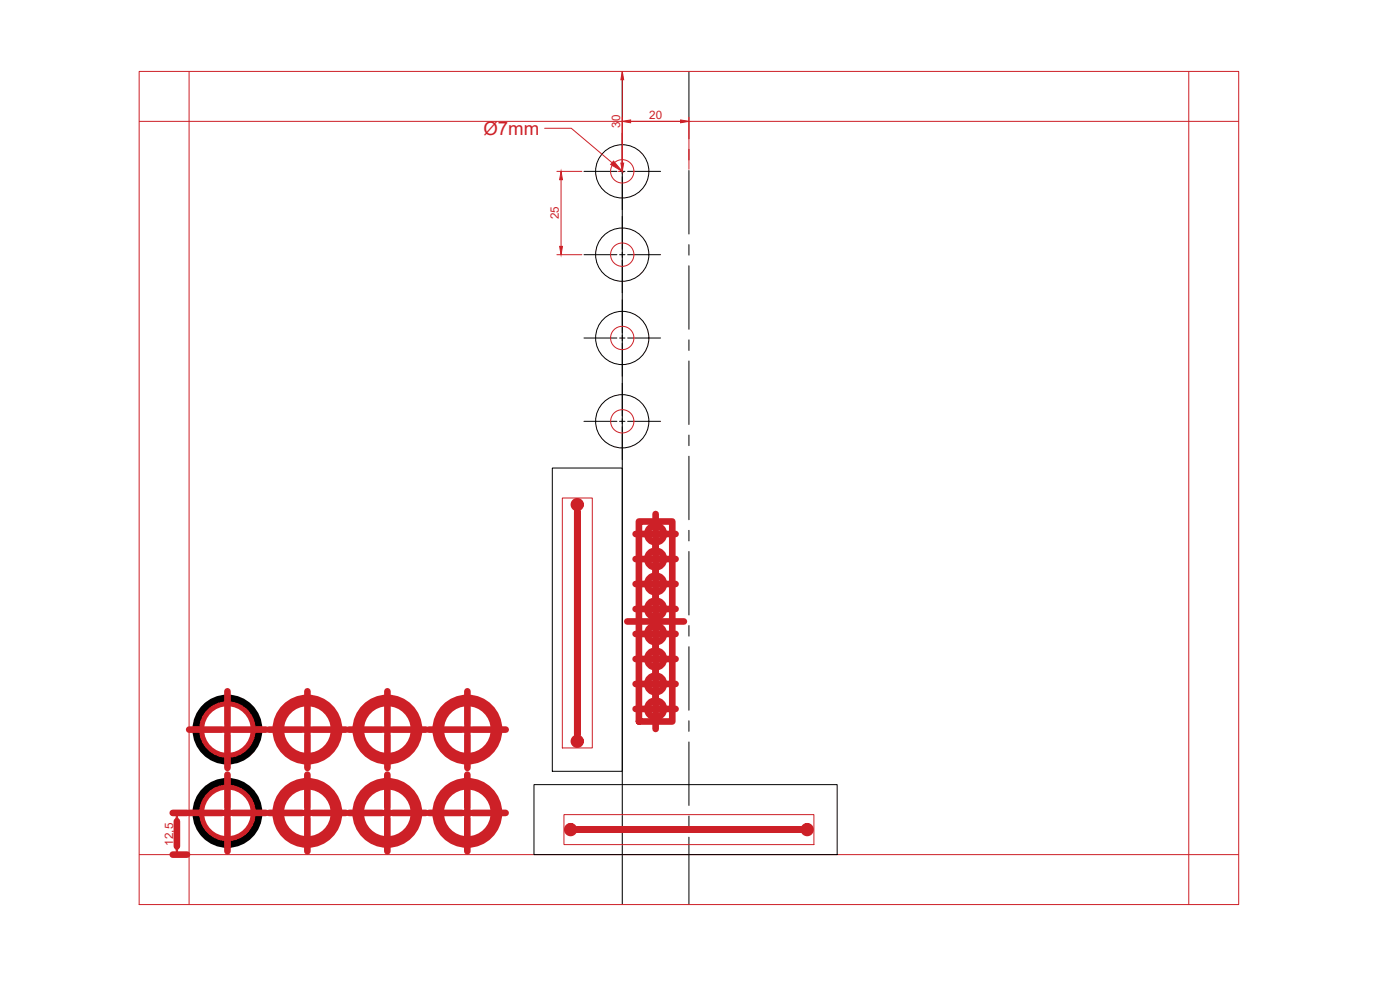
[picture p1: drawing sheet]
<svg xmlns="http://www.w3.org/2000/svg" width="420mm" height="297mm" viewBox="0 0 420 297" stroke-linecap="round" stroke-linejoin="round" font-family="sans-serif">
<defs><g id="words">
<text font-size="5.6" fill="#cd2027" x="145.1" y="40.6">Ø7mm</text>
<g font-size="3.5" fill="#cd2027">
<text x="194.8" y="35.8">20</text>
<text x="186.1" y="38.3" transform="rotate(-90 186.1 38.3)">30</text>
<text x="167.7" y="65.8" transform="rotate(-90 167.7 65.8)">25</text>
<text x="52" y="253.7" transform="rotate(-90 52 253.7)">12,5</text>
</g>
</g></defs>
<!-- layer: 0 -->
<g fill="none" stroke="#000" stroke-width=".3">
<path d="M186.8 21.4v250M206.8 21.4v20.2M175.3 51.4h9.8M185.9 51.4h1.7M188.4 51.4h9.8M206.8 44.8v3.2M206.8 51.2v19M175.3 76.4h9.8M185.9 76.4h1.7M188.4 76.4h9.8M206.8 73.4v3.2M206.8 79.7v19.1"/>
<path d="M175.3 101.4h9.8M185.9 101.4h1.7M188.4 101.4h9.8M206.8 102v3.1M206.8 108.3v19.1M175.3 126.4h9.8M185.9 126.4h1.7M188.4 126.4h9.8M206.8 130.5v3.2M206.8 136.9v19M165.8 140.4h21v91h-21zM206.8 159.1v3.2"/>
<path d="M206.8 165.5v19M206.8 187.7v3.2M206.8 194v19.1M206.8 216.3v3.1M160.3 235.4h90.9v21h-90.9zM206.8 222.6v19.1M206.8 244.8v3.2M206.8 251.2v20.2"/>
<circle cx="186.7" cy="51.4" r="8"/>
<circle cx="186.7" cy="76.4" r="8"/>
<circle cx="186.7" cy="101.4" r="8"/>
<circle cx="186.7" cy="126.4" r="8"/>
</g>
<g fill="none" stroke="#cd2027" stroke-width=".3">
<path d="M41.8 21.4h330v250h-330zM41.8 36.4h329.9M56.7 21.4v250M163.4 38.5h8.1l12.2 10.3M186.8 23.9v26.9M206.8 35.2v15.6M356.8 21.4v250M167.1 51.4h7.5M168.4 53.9v20M185.5 51.4h.6M167.1 76.4h7.5M168.8 149.4h9v75h-9z"/>
<path d="M41.8 256.4h329.9M169.2 244.4h75.1v9h-75.1z"/>
<circle cx="186.7" cy="51.4" r="3.5"/>
<circle cx="186.7" cy="76.4" r="3.5"/>
<circle cx="186.7" cy="101.4" r="3.5"/>
<circle cx="186.8" cy="126.4" r="3.5"/>
</g>
<g fill="#cd2027" stroke="#cd2027" stroke-width=".3">
<path d="M186.8 21.4l.4 2.5h-.9z"/>
<path d="M186.3 48.9h.9l-.4 2.5z"/>
<path d="M168.4 51.4l.4 2.5h-.8z"/>
<path d="M168 73.9h.8l-.4 2.5z"/>
<path d="M186.8 36.4l2.5-.4v.8z"/>
<path d="M204.3 36l2.5 .4-2.5 .4z"/>
<path d="M184.1 48.3l2.7 3.1-3.5-2.1z"/>
<path d="M53.1 243.9l.4 2.5h-.8z"/>
<path d="M52.7 253.9h.8l-.4 2.5z"/>
</g>
<g fill="none" stroke="#cd2027" stroke-width="2">
<path d="M191.7 156.5h10.1v60h-10.1zM196.8 154.2v5.5M196.8 160v.5M190.8 160.2h5.5M190.8 167.7h5.5M190.8 175.2h5.5M196.5 160.2h.5M196.5 167.7h.5M196.5 175.2h.5M196.8 160.7v6.5M196.8 167.5v.5M196.8 168.2v6.5"/>
<path d="M196.8 175v.5M196.8 175.7v6.5M197.3 160.2h5.5M197.3 167.7h5.5M197.3 175.2h5.5M188.3 186.5h17M190.8 182.7h5.5M190.8 190.2h5.5M190.8 197.7h5.5M196.5 182.7h.5M196.5 190.2h.5M196.5 197.7h.5"/>
<path d="M196.8 182.5v.5M196.8 183.2v6.5M196.8 190v.5M196.8 190.7v6.5M196.8 197.5v.5M196.8 198.2v6.5M197.3 182.7h5.5M197.3 190.2h5.5M197.3 197.7h5.5M56.8 218.9h9.9M67.5 218.9h1.6M68.3 207.4v9.9"/>
<path d="M68.3 218.1v1.6M69.9 218.9h9.9M80.8 218.9h9.9M91.5 218.9h1.6M92.3 207.4v9.9M92.3 218.1v1.6M93.9 218.9h9.9M104.8 218.9h9.9M115.5 218.9h1.6M116.3 207.4v9.9M116.3 218.1v1.6M117.9 218.9h9.9"/>
<path d="M128.8 218.9h9.9M139.5 218.9h1.6M140.3 207.4v9.9M140.3 218.1v1.6M141.9 218.9h9.9M190.8 205.2h5.5M190.8 212.7h5.5M196.5 205.2h.5M196.5 212.7h.5M196.8 205v.5M196.8 205.7v6.5M196.8 212.5v.5"/>
<path d="M196.8 213.2v5.5M197.3 205.2h5.5M197.3 212.7h5.5M68.3 220.5v9.9M68.3 232.4v9.9M92.2 232.4v9.9M92.3 220.5v9.9M116.2 232.4v9.9M116.3 220.5v9.9M140.3 232.4v9.9M140.3 220.5v9.9M173.2 220.4v-67v67"/>
<path d="M51.8 243.9h4.3M51.8 256.4h4.3M53.1 246.4v7.5M56.7 243.9h10M67.5 243.9h1.5M68.3 243.1v1.6M68.3 245.5v9.9M69.9 243.9h9.9M80.8 243.9h9.9M91.5 243.9h1.5M92.2 243.1v1.6M92.2 245.5v9.9"/>
<path d="M93.9 243.9h9.9M104.8 243.9h9.9M115.4 243.9h1.7M116.2 243.1v1.6M116.2 245.5v9.9M117.9 243.9h9.9M128.8 243.9h9.9M139.4 243.9h1.7M140.3 243.1v1.6M140.3 245.5v9.9M141.9 243.9h9.8M240.3 248.9h-67.1h67.1"/>
<circle cx="173.2" cy="151.4" r="1.01"/>
<circle cx="196.8" cy="160.2" r="2.51"/>
<circle cx="196.8" cy="175.2" r="2.51"/>
<circle cx="196.8" cy="167.7" r="2.51"/>
<circle cx="196.8" cy="182.7" r="2.51"/>
<circle cx="196.8" cy="190.2" r="2.51"/>
<circle cx="196.8" cy="197.7" r="2.51"/>
<circle cx="68.3" cy="218.9" r="8"/>
<circle cx="92.3" cy="218.9" r="9.5"/>
<circle cx="92.3" cy="218.9" r="8"/>
<circle cx="116.3" cy="218.9" r="9.5"/>
<circle cx="116.3" cy="218.9" r="8"/>
<circle cx="140.3" cy="218.9" r="9.5"/>
<circle cx="140.3" cy="218.9" r="8"/>
<circle cx="196.8" cy="212.7" r="2.51"/>
<circle cx="196.8" cy="205.2" r="2.51"/>
<circle cx="173.2" cy="222.4" r="1.01"/>
<circle cx="68.3" cy="243.9" r="8"/>
<circle cx="92.2" cy="243.9" r="9.5"/>
<circle cx="92.2" cy="243.9" r="8"/>
<circle cx="116.2" cy="243.9" r="9.5"/>
<circle cx="116.2" cy="243.9" r="8"/>
<circle cx="140.2" cy="243.9" r="9.5"/>
<circle cx="140.2" cy="243.9" r="8"/>
<circle cx="171.2" cy="248.9" r="1.01"/>
<circle cx="242.2" cy="248.9" r="1.01"/>
</g>
<g fill="none" stroke="#000" stroke-width="2">
<circle cx="68.3" cy="218.9" r="9.5"/>
<circle cx="68.3" cy="243.9" r="9.5"/>
</g>
<use href="#words"/>
</svg>
